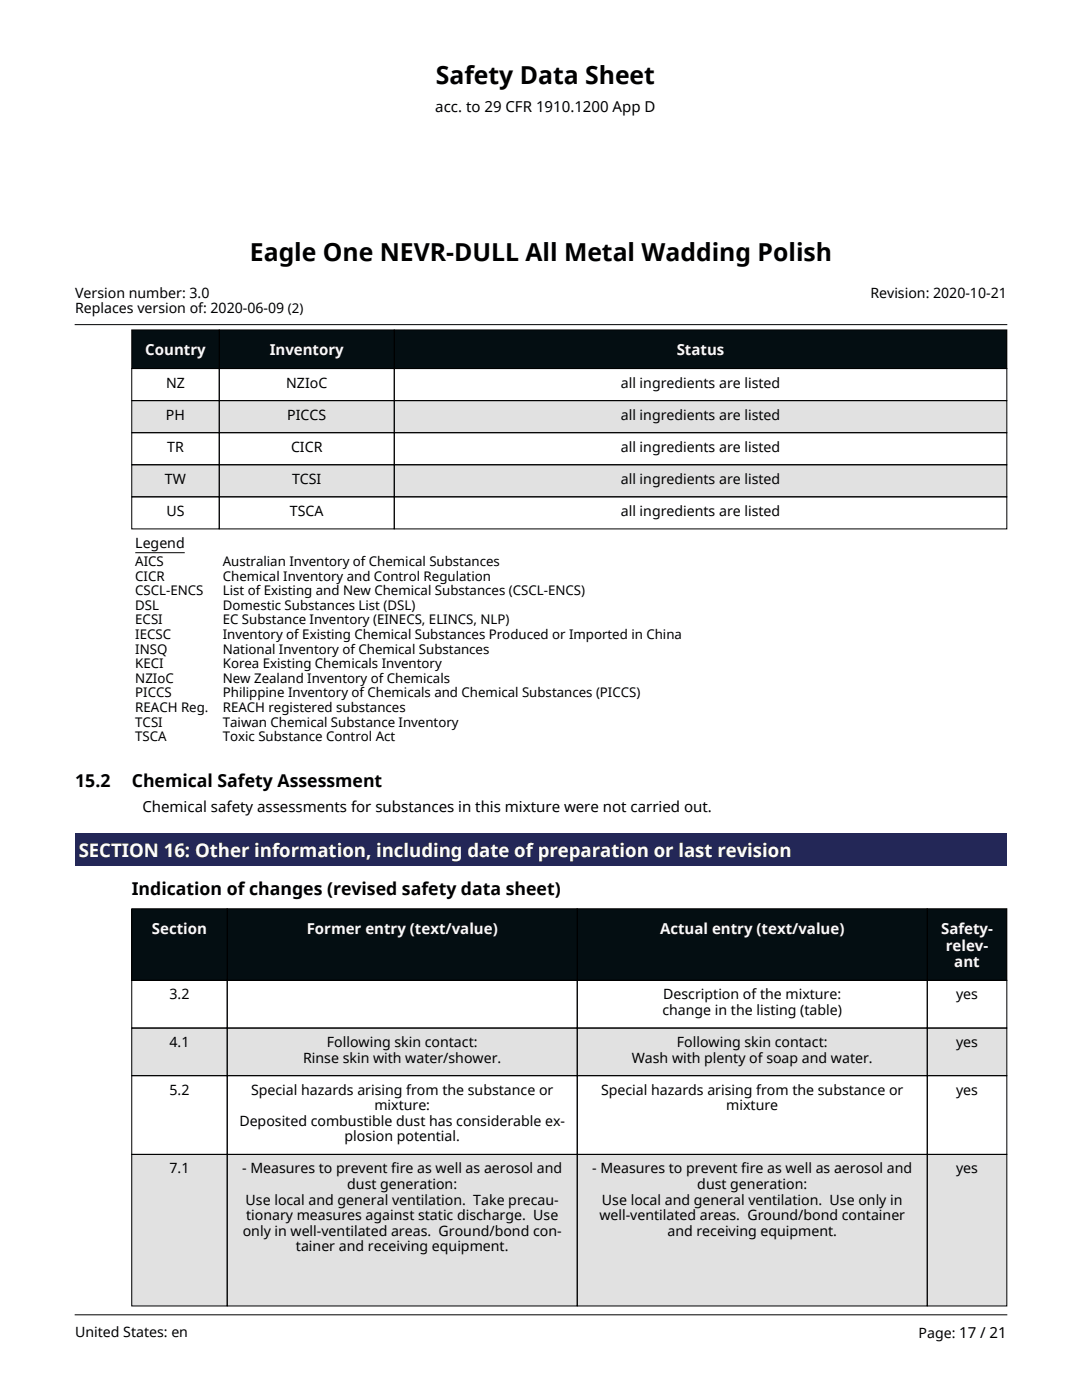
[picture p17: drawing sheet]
<svg xmlns="http://www.w3.org/2000/svg" width="216mm" height="279mm" viewBox="0 0 216 279" stroke-linecap="round" stroke-linejoin="round" font-family="sans-serif">
<defs><g id="words">
<g font-size="4.9">
<text x="87" y="16.8">Safety Data Sheet</text>
<text x="49.9" y="52.1">Eagle One NEVR-DULL All Metal Wadding Polish</text>
</g>
<text font-size="3.7" fill="#fcfcff" x="15.7" y="171.1">SECTION 16: Other information, including date of preparation or last revision</text>
<g font-size="3.5">
<text x="15" y="157.1">15.2</text>
<text x="26.3" y="157.1">Chemical Safety Assessment</text>
<text x="26.3" y="178.6">Indication of changes (revised safety data sheet)</text>
</g>
<g font-size="3">
<text x="86.9" y="22.3">acc. to 29 CFR 1910.1200 App D</text>
<text x="28.4" y="162.1">Chemical safety assessments for substances in this mixture were not carried out.</text>
</g>
<g font-size="3" fill="#f7f8fc">
<text x="29" y="70.9">Country</text>
<text x="53.8" y="70.9">Inventory</text>
<text x="135" y="70.9">Status</text>
<text x="30.3" y="186.4">Section</text>
<text x="61.2" y="186.4">Former entry (text/value)</text>
<text x="131.7" y="186.4">Actual entry (text/value)</text>
<text x="187.8" y="186.4">Safety-</text>
<text x="188.7" y="189.7">relev-</text>
<text x="190.4" y="193">ant</text>
</g>
<g font-size="2.8">
<text x="15" y="59.4">Version number: 3.0</text>
<text x="173.7" y="59.4">Revision: 2020-10-21</text>
<text x="15" y="62.5">Replaces version of: 2020-06-09 (2)</text>
<text x="33.1" y="77.4">NZ</text>
<text x="57.1" y="77.4">NZIoC</text>
<text x="123.9" y="77.4">all ingredients are listed</text>
<text x="33.1" y="83.8">PH</text>
<text x="57.3" y="83.8">PICCS</text>
<text x="123.9" y="83.8">all ingredients are listed</text>
<text x="33.4" y="90.2">TR</text>
<text x="58.1" y="90.2">CICR</text>
<text x="123.9" y="90.2">all ingredients are listed</text>
<text x="32.9" y="96.6">TW</text>
<text x="58.3" y="96.6">TCSI</text>
<text x="123.9" y="96.6">all ingredients are listed</text>
<text x="33.2" y="103">US</text>
<text x="57.9" y="103">TSCA</text>
<text x="123.9" y="103">all ingredients are listed</text>
<text x="27" y="109.4">Legend</text>
<text x="33.8" y="199.5">3.2</text>
<text x="132.2" y="202.6">change in the listing (table)</text>
<text x="132.3" y="199.5">Description of the mixture:</text>
<text x="190.8" y="199.5">yes</text>
<text x="33.8" y="209">4.1</text>
<text x="65.2" y="209">Following skin contact:</text>
<text x="135.1" y="209">Following skin contact:</text>
<text x="190.8" y="209">yes</text>
<text x="60.5" y="212.1">Rinse skin with water/shower.</text>
<text x="126.1" y="212.1">Wash with plenty of soap and water.</text>
<text x="33.8" y="218.5">5.2</text>
<text x="50.1" y="218.5">Special hazards arising from the substance or</text>
<text x="74.7" y="221.6">mixture:</text>
<text x="119.9" y="218.5">Special hazards arising from the substance or</text>
<text x="144.9" y="221.6">mixture</text>
<text x="190.8" y="218.5">yes</text>
<text x="47.8" y="224.7">Deposited combustible dust has considerable ex-</text>
<text x="68.7" y="227.8">plosion potential.</text>
<text x="33.8" y="234.2">7.1</text>
<text x="48.3" y="234.2">- Measures to prevent fire as well as aerosol and</text>
<text x="69.3" y="237.3">dust generation:</text>
<text x="118.2" y="234.2">- Measures to prevent fire as well as aerosol and</text>
<text x="139.1" y="237.3">dust generation:</text>
<text x="190.8" y="234.2">yes</text>
<text x="49" y="240.4">Use local and general ventilation. Take precau-</text>
<text x="49.1" y="243.5">tionary measures against static discharge. Use</text>
<text x="119.6" y="243.5">well-ventilated areas. Ground/bond container</text>
<text x="120.1" y="240.4">Use local and general ventilation. Use only in</text>
<text x="48.4" y="246.6">only in well-ventilated areas. Ground/bond con-</text>
<text x="59.1" y="249.7">tainer and receiving equipment.</text>
<text x="133.2" y="246.6">and receiving equipment.</text>
<text x="15" y="266.9">United States: en</text>
<text x="183.3" y="267.1">Page: 17 / 21</text>
</g>
<g font-size="2.6">
<text x="27" y="113">AICS</text>
<text x="44.5" y="113">Australian Inventory of Chemical Substances</text>
<text x="27" y="115.9">CICR</text>
<text x="27" y="118.8">CSCL-ENCS</text>
<text x="44.5" y="115.9">Chemical Inventory and Control Regulation</text>
<text x="44.5" y="118.8">List of Existing and New Chemical Substances (CSCL-ENCS)</text>
<text x="27" y="121.7">DSL</text>
<text x="27" y="124.6">ECSI</text>
<text x="44.5" y="121.7">Domestic Substances List (DSL)</text>
<text x="44.5" y="124.6">EC Substance Inventory (EINECS, ELINCS, NLP)</text>
<text x="27" y="127.5">IECSC</text>
<text x="27" y="130.4">INSQ</text>
<text x="44.5" y="127.5">Inventory of Existing Chemical Substances Produced or Imported in China</text>
<text x="44.5" y="130.4">National Inventory of Chemical Substances</text>
<text x="27" y="133.4">KECI</text>
<text x="27" y="136.3">NZIoC</text>
<text x="44.5" y="133.4">Korea Existing Chemicals Inventory</text>
<text x="44.5" y="136.3">New Zealand Inventory of Chemicals</text>
<text x="27" y="139.2">PICCS</text>
<text x="27" y="142.1">REACH Reg.</text>
<text x="44.5" y="139.2">Philippine Inventory of Chemicals and Chemical Substances (PICCS)</text>
<text x="44.5" y="142.1">REACH registered substances</text>
<text x="27" y="145">TCSI</text>
<text x="27" y="147.9">TSCA</text>
<text x="44.5" y="145">Taiwan Chemical Substance Inventory</text>
<text x="44.5" y="147.9">Toxic Substance Control Act</text>
</g>
</g></defs>
<g fill="#040e12">
<path d="M26.3 65.8h17.5v7.8h-17.5z"/>
<path d="M43.8 65.8h34.9v7.8h-34.9z"/>
<path d="M78.7 65.8h122.2v7.8h-122.2z"/>
</g>
<g fill="#e1e1e1">
<path d="M26.3 80h17.5v6.4h-17.5z"/>
<path d="M43.8 80h34.9v6.4h-34.9z"/>
<path d="M78.7 80h122.2v6.4h-122.2z"/>
<path d="M26.3 92.8h17.5v6.4h-17.5z"/>
<path d="M43.8 92.8h34.9v6.4h-34.9z"/>
<path d="M78.7 92.8h122.2v6.4h-122.2z"/>
</g>
<g fill="none" stroke="#000" stroke-width=".2">
<path d="M26.3 65.8h17.5v7.8h-17.5zM26.3 73.6h17.5v6.4h-17.5zM26.3 80h17.5v6.4h-17.5zM43.8 65.8h34.9v7.8h-34.9zM43.8 73.6h34.9v6.4h-34.9zM43.8 80h34.9v6.4h-34.9zM78.7 65.8h122.2v7.8h-122.2zM78.7 73.6h122.2v6.4h-122.2zM78.7 80h122.2v6.4h-122.2zM26.3 86.4h17.5v6.4h-17.5zM26.3 92.8h17.5v6.4h-17.5zM26.3 99.2h17.5v6.4h-17.5z"/>
<path d="M43.8 86.4h34.9v6.4h-34.9zM43.8 92.8h34.9v6.4h-34.9zM43.8 99.2h34.9v6.4h-34.9zM78.7 86.4h122.2v6.4h-122.2zM78.7 92.8h122.2v6.4h-122.2zM78.7 99.2h122.2v6.4h-122.2z"/>
</g>
<g fill="#040e12">
<path d="M29 67.7h12.1v4.1h-12.1z"/>
<path d="M53.8 67.7h14.8v4.1h-14.8z"/>
<path d="M135 67.7h9.6v4.1h-9.6z"/>
</g>
<g fill="#e1e1e1">
<path d="M33.1 80.7h3.8v3.9h-3.8z"/>
<path d="M57.3 80.7h7.8v3.9h-7.8z"/>
<path d="M123.9 80.7h31.8v3.9h-31.8z"/>
<path d="M32.9 93.5h4.2v3.9h-4.2z"/>
<path d="M58.3 93.5h5.8v3.9h-5.8z"/>
<path d="M123.9 93.5h31.8v3.9h-31.8z"/>
</g>
<path d="M27 110.3h9.9" fill="none" stroke="#000" stroke-width=".2"/>
<g fill="#232757">
<path d="M15 166.3h185.9v6.6h-185.9z"/>
<path d="M15.7 167.2h142.2v5h-142.2z"/>
</g>
<g fill="#040e12">
<path d="M26.3 181.4h19v14.3h-19z"/>
<path d="M45.3 181.4h69.9v14.3h-69.9z"/>
<path d="M115.2 181.4h69.8v14.3h-69.8z"/>
<path d="M185 181.4h15.9v14.3h-15.9z"/>
</g>
<g fill="#e1e1e1">
<path d="M26.3 205.2h19v9.5h-19z"/>
<path d="M45.3 205.2h69.9v9.5h-69.9z"/>
<path d="M115.2 205.2h69.8v9.5h-69.8z"/>
<path d="M185 205.2h15.9v9.5h-15.9z"/>
<path d="M26.3 230.4h19v30.2h-19z"/>
<path d="M45.3 230.4h69.9v30.2h-69.9z"/>
<path d="M115.2 230.4h69.8v30.2h-69.8z"/>
<path d="M185 230.4h15.9v30.2h-15.9z"/>
</g>
<g fill="none" stroke="#000" stroke-width=".2">
<path d="M26.3 181.4h19v14.3h-19zM26.3 195.7h19v9.5h-19zM45.3 181.4h69.9v14.3h-69.9zM45.3 195.7h69.9v9.5h-69.9zM115.2 181.4h69.8v14.3h-69.8zM115.2 195.7h69.8v9.5h-69.8zM185 181.4h15.9v14.3h-15.9zM185 195.7h15.9v9.5h-15.9zM26.3 205.2h19v9.5h-19zM26.3 214.7h19v15.7h-19zM45.3 205.2h69.9v9.5h-69.9zM45.3 214.7h69.9v15.7h-69.9z"/>
<path d="M115.2 205.2h69.8v9.5h-69.8zM115.2 214.7h69.8v15.7h-69.8zM185 205.2h15.9v9.5h-15.9zM185 214.7h15.9v15.7h-15.9zM26.3 230.4h19v30.2h-19zM45.3 230.4h69.9v30.2h-69.9zM115.2 230.4h69.8v30.2h-69.8zM185 230.4h15.9v30.2h-15.9z"/>
</g>
<g fill="#040e12">
<path d="M30.3 183.2h11v4.1h-11z"/>
<path d="M61.2 183.2h38.1v4.1h-38.1z"/>
<path d="M131.7 183.2h36.8v4.1h-36.8z"/>
<path d="M187.8 183.2h10.3v4.1h-10.3z"/>
<path d="M188.7 186.5h8.5v4.1h-8.5z"/>
<path d="M190.4 189.8h5.1v4.1h-5.1z"/>
</g>
<g fill="#e1e1e1">
<path d="M33.8 206h4v3.8h-4z"/>
<path d="M65.2 206h30.1v3.8h-30.1z"/>
<path d="M60.5 209.1h39.5v3.8h-39.5z"/>
<path d="M135.1 206h30v3.8h-30z"/>
<path d="M126.1 209.1h48v3.8h-48z"/>
<path d="M190.8 206h4.4v3.8h-4.4z"/>
<path d="M33.8 231.2h4v3.8h-4z"/>
<path d="M48.3 231.2h63.9v3.8h-63.9z"/>
<path d="M69.3 234.3h21.9v3.8h-21.9z"/>
<path d="M49 237.4h52.4v3.8h-52.4z"/>
<path d="M101.4 237.4h10.1v3.8h-10.1z"/>
<path d="M49.1 240.5h62.3v3.8h-62.3z"/>
<path d="M48.4 243.6h58v3.8h-58z"/>
<path d="M106.4 243.6h5.7v3.8h-5.7z"/>
<path d="M59.1 246.7h42.4v3.8h-42.4z"/>
<path d="M118.2 231.2h63.8v3.8h-63.8z"/>
<path d="M139.1 234.3h22v3.8h-22z"/>
<path d="M120.1 237.4h60v3.8h-60z"/>
<path d="M119.6 240.5h61v3.8h-61z"/>
<path d="M133.2 243.6h33.8v3.8h-33.8z"/>
<path d="M190.8 231.2h4.4v3.8h-4.4z"/>
</g>
<path d="M15 64.8h185.9M15 262.4h185.9" fill="none" stroke="#000" stroke-width=".2"/>
<use href="#words"/>
</svg>
